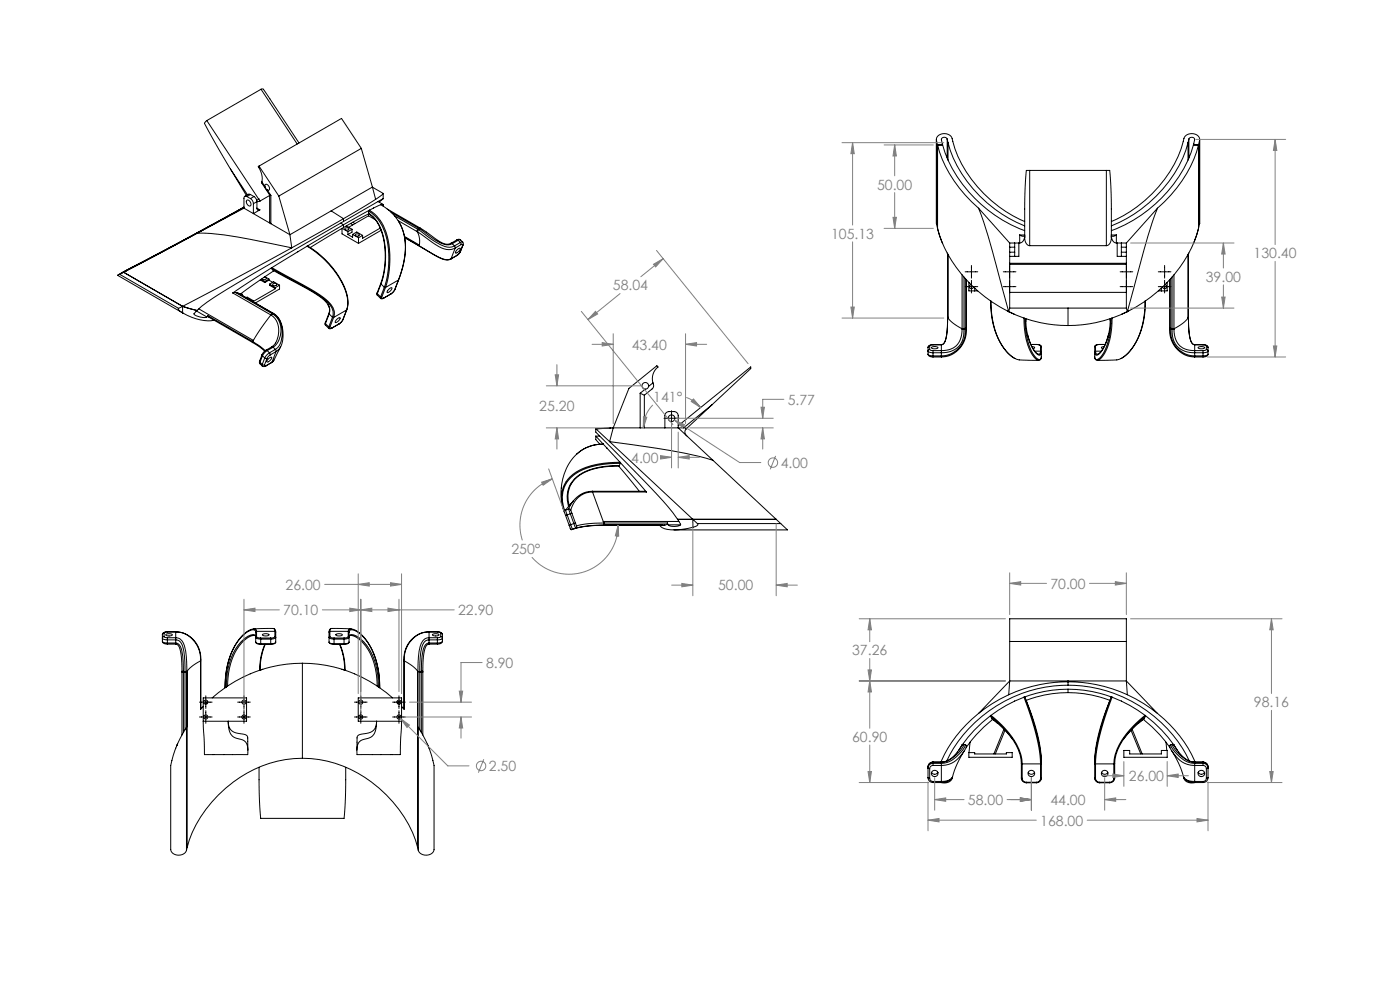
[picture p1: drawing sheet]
<svg xmlns="http://www.w3.org/2000/svg" width="420mm" height="297mm" viewBox="0 0 420 297" stroke-linecap="round" stroke-linejoin="round" font-family="sans-serif">
<defs><g id="words">
<g font-size="4.2" fill="#808080">
<text x="263.1" y="56.8">50.00</text>
<text x="249.3" y="71.6">105.13</text>
<text x="376.1" y="77.4">130.40</text>
<text x="183.9" y="87.1">58.04</text>
<text x="361.7" y="84.5">39.00</text>
<text x="189.5" y="104.8">43.40</text>
<text x="161.8" y="123.3">25.20</text>
<text x="196" y="120.4">141°</text>
<text x="236.3" y="121.3">5.77</text>
<text x="189.4" y="138.7">4.00</text>
<text x="234.2" y="140.2">4.00</text>
<text x="153.4" y="166.1">250°</text>
<text x="85.7" y="176.7">26.00</text>
<text x="215.4" y="177">50.00</text>
<text x="315.1" y="176.4">70.00</text>
<text x="85" y="184.4">70.10</text>
<text x="137.4" y="184.4">22.90</text>
<text x="255.6" y="196.4">37.26</text>
<text x="145.8" y="200.2">8.90</text>
<text x="376.2" y="212">98.16</text>
<text x="255.6" y="222.4">60.90</text>
<text x="146.7" y="231.1">2.50</text>
<text x="338.7" y="234.1">26.00</text>
<text x="290.4" y="241.2">58.00</text>
<text x="315.1" y="241.2">44.00</text>
<text x="312.1" y="247.4">168.00</text>
</g>
</g></defs>
<g fill="none" stroke="#000" stroke-width=".3">
<path d="M62 36.1l-.7 .9 7.9 13.7M62 36.1l16 24.2M78.3 26.8l.7-.1 10.7 16.1M78.3 26.8l-16.3 9.3M78.3 26.8l10.9 16.4M69.2 50.7l4.7 7.9M69.2 50.7l5 7.7M74.1 58.9a.54 .54 0 0 0-.7-.1 .54 .54 0 0 0-.2 .6v3M74.1 58.9l1 .6M75.1 59.5l.7 .7 .2 .8M75.1 58.3l-.5-.1-1.2 .6M75.1 58.3l-1 .6"/>
<path d="M75.1 58.3l1.1 .6M76.2 58.9l.6 .7 .3 .8M76.2 58.9l-1.1 .6M77.7 49.8l-.2 .2a6.1 6.1 0 0 1 1.1 4.5M77.7 49.8l5.9 9M77.8 59.6l-.8 .4M78.6 54.5v.4l2.3 3.6M78.6 54.5l.9 1.4M79.5 55.9v-.5a1.03 1.03 0 0 1 1.2 .3 1.03 1.03 0 0 1 0 1.2l-.5 .1M79.5 55.9l.7 1.1M80.2 57l1.1 1.6M80.9 58.4v8.1l.4 .5v-8.4"/>
<path d="M80.9 58.6l-2.9 1.7M80.9 58.5l.4 .1M83.6 58.8l3.4 11.5M108.4 44.5l-5.9-9-24.8 14.3M108.4 44.5l-24.8 14.3M108.4 44.5l3.3 11.6M111.7 56.1l-12.4 7.1M111.7 56.1l1 3.6M111.7 56.1l3.2 1.8M112.7 59.7l-9.7 5.8M115 59.6l-.1-1.6-2.2 1.7M280.9 41.8v25.3"/>
<path d="M280.9 42.1a2.42 2.42 0 0 1 1.6-2 2.42 2.42 0 0 1 2.5 .5l.5 .6a37.6 37.6 0 0 0 21.9 25.2M280.9 42.1l.4 1.3M280.9 42.1v25M281.3 43.4a37.5 37.5 0 0 0 12.3 19M281.3 43.4v25M281.3 43.4h1.5M282.8 43.4a40.5 40.5 0 0 0 24.6 25.7M284.2 41.7a.91 .91 0 0 0-1-.6 .91 .91 0 0 0-.8 .8l.4 1.5M284.2 41.7l.2 1.1M284.2 41.7v5.7M284.4 42.8a39.2 39.2 0 0 0 23 24.9M284.4 42.8v5.2"/>
<path d="M308.9 51.1h-1l-.2 2.2-.3 6.4v11.5a2.17 2.17 0 0 0 1.5 2.4M308.9 51.1v22.5M308.9 51.1h23M331.9 51.1h1l.2 2.2 .3 6.4v11.5a2.17 2.17 0 0 1-1.5 2.4M331.9 51.1v22.5M356.4 42.8a39.2 39.2 0 0 1-23 24.9M356.4 42.8v5.2M356.7 41.7a.91 .91 0 0 1 .9-.6 .91 .91 0 0 1 .8 .8l-.4 1.5M356.7 41.7l-.3 1.1M356.7 41.7v5.7M358 43.4a40.5 40.5 0 0 1-24.6 25.7M358 43.4h1.6"/>
<path d="M359.6 43.4a37.5 37.5 0 0 1-12.4 19M359.6 43.4v25M359.9 42.1a2.42 2.42 0 0 0-1.6-2 2.42 2.42 0 0 0-2.5 .5l-.5 .6a37.6 37.6 0 0 1-21.9 25.2M359.9 42.1l-.3 1.3M359.9 42.1v25M359.9 41.8v25.3M59.2 69.9l-22.1 11.7M59.2 69.9a96.4 96.4 0 0 1 22.1 3.1l6.2 1.3M73.2 62.1l-34.4 18.5M73.2 62.1l-37.9 20.4 .6-.3M73.2 62.2l-35 18.8M73.2 62.4l13.8 7.9"/>
<path d="M73.2 62.4l-14 7.5M74 60a1.03 1.03 0 0 1 1.1 .6 1.03 1.03 0 0 1-.1 1.2 1.28 1.28 0 0 1-1-1.8zM76 61v3l2-1.1M77.1 62.4a.54 .54 0 0 0 .2 .6 .54 .54 0 0 0 .7-.1M77.1 60.4l-1.1 .6M77.1 60.4v2M77.1 62.4l.9 .5M78 60.3l-.9 .1M87 70.3l.5 4M87.5 74.3h.1M87.5 74.3l-32.7 17.5M92.1 73.8l.7 .3 2.6 1.7"/>
<path d="M92.1 73.8a27.3 27.3 0 0 1 11.9 14.4 7.9 7.9 0 0 1 0 4.7M92.1 73.8l-10.5 6.4M95.4 75.9a27.9 27.9 0 0 1 7.2 8.6M99.3 63.2l-12.3 7.1M99.3 63.2l3.7 2.3M102.2 66.9l.8 .5M102.6 68.5v1.6l5 2.8M102.6 68.4l1.8 1M103 67.4l-10.9 6.4M103 68.2l-9.9 6M103 65.5l-15.5 8.8M103 66.4l-24.8 14.4a184.8 184.8 0 0 0-17.7 11l-1.4 1.3"/>
<path d="M103 65.5v.9M103 67.4v.8M103.5 68.4a.62 .62 0 0 1 .7-.2 .62 .62 0 0 1 .4 .6 .59 .59 0 0 1-.7 .2 .59 .59 0 0 1-.4-.6zM103.9 67.7l1.7 1M104.4 69.4v.9M105.2 67l.6 .4M105.6 68.7v.9l-1.2 .7M105.6 68.7l-1.2 .7M105.8 70.2l1.8 1.1M105.8 70.2l1.2-.7 1.8 1.1M105.8 70.2v.9l-1.4-.8M105.9 66.6l.6 .4"/>
<path d="M106.7 70.2a.62 .62 0 0 1 .6-.2 .62 .62 0 0 1 .5 .6 .59 .59 0 0 1-.7 .2 .59 .59 0 0 1-.4-.6zM107.6 71.3v1.6M108.8 70.6l-1.2 .7M110.5 64.1l-7.5 4.1M110.6 64.7l-6 3.4M110.6 64.7l1.7 1M110.6 64.1v.6M110.6 63.9a12.5 12.5 0 0 1 4.9 9.7 25.4 25.4 0 0 1-1.2 11.5M110.6 63.9v.2M110.6 64.1a12.2 12.2 0 0 1 4.8 9.6 25.2 25.2 0 0 1-1.2 11.2M110.6 64.1h-.1M110.7 63.3a14 14 0 0 1 5.8 11.2 27.8 27.8 0 0 1-1.2 11.6"/>
<path d="M110.7 63.3l-.1 .6M110.8 63l-7.8 4.4M110.8 63l-.1 .3M110.8 63a13.3 13.3 0 0 1 5.9 10.2 28.8 28.8 0 0 1-1.1 13M112 62.4l-1.2 .6M112 62.4h.1M112.3 65.5v.2M112.4 65.6l-.1 .1M113.4 60.4l1.5 .8M113.8 60.6l1.1-1-11.9 6.8M114.1 68.4l-5.3 3v-.8M114.2 61.3l-2.2 1.1"/>
<path d="M114.2 61.3a14.4 14.4 0 0 1 7.2 15.8l-.7 3.1-1.2 3.7M114.2 61.3l.5-.1 .2 .2M114.3 69l-6.7 3.9M115 61.4v.4M116.2 62.7l10 5.7-.4 .1M117.4 63.6l8.4 4.9M118.3 64.7l7 4M119.4 66.1l5.8 3.3M119.6 66.4a18.7 18.7 0 0 1 .6 15.8l-.6 1.6M121.3 70.9l4.5 2.5M121.4 71.1l4.4 2.6M121.4 71.2l4.5 2.6"/>
<path d="M125.2 69.4l.1 .1M125.2 69.4l.6 1.9v2.1M125.3 68.7l-.1 .7M125.3 68.7l.2 .1M125.3 69.5l.7 .5a35.6 35.6 0 0 0 7.1 4.6 4.2 4.2 0 0 0 3.5-.3M125.5 68.8l.8 .5a25.2 25.2 0 0 0 7.8 4.7h1.4l.8-.3M125.5 68.8l-.2 .7M125.8 73.7l4.6 2.7a5.7 5.7 0 0 0 4.5 1.3l.4-.2M125.8 73.7l.1 .1M125.8 73.7h.1M125.8 68.5l.1 .1M125.8 73.4v.3"/>
<path d="M125.9 68.6l.1-.1a21.7 21.7 0 0 1 5.4 3.6 3.5 3.5 0 0 0 3.9 .8M125.9 68.6l.6 .4a22.7 22.7 0 0 0 7.5 4.4l1.7-.4M125.9 68.6l-.4 .2M125.9 73.8l3.3 2a9.1 9.1 0 0 0 5.4 2.1l.6-.2M135.3 77.5l-.1 .1M135.3 72.9l.4 .1M135.3 72.9h.1M135.7 73l.6 .7M136.3 73.7l.3 .6M136.6 74.3l-1.3 3.2M137 76.6l-1.8 1M137.1 74.9l.9-.5a1.33 1.33 0 0 1-1.4 1.3z"/>
<path d="M137.1 71.9l.6-.2 .4 .2M137.1 71.9l.4 .1M137.1 71.9l-1.8 1M137.1 76.5l-.1 .1M137.1 76.5l-1.8 1M137.5 72l-1.8 1M137.5 72l.6 .7M138 75.5l-.9 1M138.1 72.7l.2 .6M138.1 72.7l-1.8 1M138.1 71.9l-.6 .1M138.1 71.9l.7 .7"/>
<path d="M138.2 75.3l-1.2 1.3M138.2 75.3l-.2 .2M138.3 73.3l.5-.1v.3M138.3 73.3l-1.7 1M138.8 73.5l-.8 2M138.8 72.6l.1 .8M138.8 72.6l-.7 .1M138.9 73.4l-.1 .1M138.9 73.4l-.7 1.9M280.9 67.1l.4 1.3M281.3 68.4l1.5 4.6M281.3 68.4a40.5 40.5 0 0 0 21.3 25"/>
<path d="M284.2 75.8l.1 19.4M284.3 76.1v19.1M284.4 76.3v19M291.4 79.6v3.8M293.6 62.4l2.9 8.5 6.1 22.5M293.6 62.4l9.3 10.4M302.9 79.6v3.8M302.9 72.8v1.3M302.9 75.6v1.2M302.9 74.1v1.5M302.9 76.8v15.5M302.9 79.2h35"/>
<path d="M302.9 78.9h35M302.9 72.8h1.5M302.9 74.1h1.5M302.9 75.6h1.5M302.9 76.8h1.5M304.4 72.8v1.3M304.4 75.6v1.2M304.4 72.8h1.3M304.4 74.1v1.5M305.7 72.8v4h-1.3M305.7 72.8h.2M305.9 70.4l1 .4 .5-.4"/>
<path d="M305.9 70.4v2.4M305.9 70.4h1.5M307.4 70.6a2 2 0 0 1-1.5 2.2M307.4 70.4h.1M308.9 73.6h23M333.4 70.6a2 2 0 0 0 1.5 2.2M333.4 70.4h.1M333.4 70.4h1.5M334.9 70.4l-1 .4-.5-.4M334.9 72.8h.3M334.9 70.4v2.4M335.2 72.8h1.2"/>
<path d="M335.2 72.8v4h1.2M336.4 72.8v1.3M336.4 75.6v1.2M336.4 72.8h1.5M336.4 74.1h1.5M336.4 75.6h1.5M336.4 74.1v1.5M336.4 76.8h1.5M337.9 72.8v1.3M337.9 75.6v1.2M337.9 74.1v1.5M337.9 76.8v15.5"/>
<path d="M337.9 79.6v3.8M347.2 62.4l-2.9 8.5-6.1 22.5M347.2 62.4l-9.3 10.4M349.4 79.6v3.8M356.4 76.3v19M356.7 75.8l-.2 19.4M359.6 68.4l-1.6 4.6M359.6 68.4a40.5 40.5 0 0 1-21.4 25M359.9 67.1l-.3 1.3M35.3 82.5l19.7 11.4M35.9 82.2l17.7 10.2M37.1 81.6l-1.2 .6"/>
<path d="M37.1 81.6l17.7 10.2M37.9 81l.1 .1M38.2 81l-1.6 .8 1.3-.8M38.2 81l-1.1 .6M38.8 80.6l-.9 .4M38.8 80.6h.1M53.6 92.4v.5l1.2 .9M54.8 93.8a14 14 0 0 0 9.4 2.2M54.8 91.8l4.3 1.3M54.8 91.8v2M54.8 91.8l-1.2 .6M59 93.2l3 1.8"/>
<path d="M59.1 93.1l-.9 1.1a4.6 4.6 0 0 0 3.8 .9v-.1M59.6 92.6l16.4 9.4M62.3 94.6l.3 .4M62.3 94.6l13.5 7.8M62.3 94.6l-.3 .4M62.6 95l13.1 7.6M69.8 87.8l11.5 6.6M70.7 87.7l-.9 .1M70.7 87.7l.6 .1M70.7 87.7l11 6.3M71.3 87.8l10.5 6.1M72.3 88l.4 .2"/>
<path d="M72.7 88.6h.1M72.7 88.2l-.3 .2M72.7 88.2v.4M73.8 89.2l.3-.2 1.8 1.1M74.5 89.6l.4 .2M75.9 90.1l-.3 .1M78.1 83.9l1.3 .8M78.3 83.7l1.1 .7M79.2 83.1l.6 .2a.61 .61 0 0 1-.5 .5 .61 .61 0 0 1-.7-.3M79.4 84.4v.3M79.5 82.9l1.2 .7M80.7 84l-1.3 .7"/>
<path d="M80.7 84l1.1 .6M80.7 83.6l-1.3 .8M80.7 83.6v.4M80.9 85.2v.3l1.7 1M80.9 85.2l1.2-.7 1.8 1M80.9 85.2l1.7 1M81.3 94.4h.1M81.3 94.4l-2.9 3.9-2.4 3.7M81.3 94.4a6.2 6.2 0 0 1 .3 9.5M81.5 80.5l9.5 5.2a29.5 29.5 0 0 1 8 5.7 3.6 3.6 0 0 1 .7 3.7M81.5 80.5l.4 .5 6.7 3.7a39.9 39.9 0 0 1 9.4 6.1 3.4 3.4 0 0 1 .7 3.3M81.5 80.2l-11.7 7.6"/>
<path d="M81.5 80.2v.3M81.6 80.2l9.4 5.2a30.4 30.4 0 0 1 8.3 5.9 3.8 3.8 0 0 1 .8 3.8M81.7 94l-.4 .4M81.7 94h.1M81.7 94a6.3 6.3 0 0 1 .2 10.1M81.8 93.9l.2 .1M81.9 85.1a.62 .62 0 0 1 .7-.2 .62 .62 0 0 1 .4 .5 .59 .59 0 0 1-.7 .3 .59 .59 0 0 1-.4-.6zM82 94a5.3 5.3 0 0 1 2.8 4.5 8.9 8.9 0 0 1-.6 5.4l-2.1 4.2-.5 .5M82 94a7.4 7.4 0 0 1 1.8 9.6l-1.2 1.1M82 94h-.3M82.2 81.1l-10.1 7.1M82.6 86.5l-6.7 3.9v-.3"/>
<path d="M82.6 86.2v.3M83.9 85.5l-1.3 .7M83.9 85.5v1.1l-7.3 4.2M97.6 96.8l.1 .6M97.6 96.8v.2M97.6 97v.4M97.6 97l1 1M97.6 97.4l1 1M98.4 91.4l.5 1.4-.2 1.1M98.6 98h.4M98.6 98v.4M98.7 93.9l-1.1 2.9"/>
<path d="M98.7 93.9v.2M98.7 93.9h.1M98.7 94.1l1 1M98.7 94.1l-1.1 2.9M99 98v.4l.6-.1M99.5 98.4h-.9M99.5 98.4h.1M99.7 95.1h.4M99.7 95.1l-1.1 2.9M100.1 95.1l-1.1 2.9M101.1 95.6l.8-.4a1.33 1.33 0 0 1-1.3 1.4zM101.7 97.1l-2.2 1.3"/>
<path d="M102.7 84.6a10.6 10.6 0 0 1 1.3 8.2M102.9 95.8l-1.2 1.3M104 92.9l-3.9 2.2M104 92.8v.1M104 92.8l-1.1 3M113.1 87.8l.1 .7M113.1 87.8l.1 .2M113.2 88v.4M113.2 88l1 1M113.2 88.4l1 1M114.2 89l.3 .1M114.2 89v.4"/>
<path d="M114.2 84.9l-1.1 2.9M114.3 84.9v.2M114.3 84.9h.1M114.3 85.1l1 1M114.3 85.1l-1.1 2.9M114.5 89.1l.1 .4 .5-.2M115.1 89.4h-.9M115.1 89.3v.1M115.3 86.1l.3 .1M115.3 86.1l-1.1 2.9M115.6 86.2l-1.1 2.9M116.6 86.7l.8-.5a1.28 1.28 0 0 1-1.2 1.5v-.4z"/>
<path d="M117.2 88.2h.1M117.2 88.2l-2.1 1.2M117.2 88.1l-2.1 1.2M118.4 86.8l-1.2 1.3M118.5 86.7l-1.3 1.5M118.5 86.7l-.1 .1M119.5 83.9l-3.9 2.3M119.5 83.9l-1.1 2.9M119.6 83.8l-.1 .1M119.6 83.8l-1.1 2.9M284.3 95.2a15.4 15.4 0 0 1-1.1 7.7l-.8 .4M284.3 94.9h.1"/>
<path d="M284.3 95.2h.1M284.3 95.2l-.2 4.5-.5 2.3a1.53 1.53 0 0 1-1.2 1.3h-2.5M284.3 95.2l.1 .1M284.4 95.3l1.7 1.7 2.5 1.5M288.6 98.5v.1M288.6 98.6a5.7 5.7 0 0 1-6.2 6.5M288.6 98.5h.6M288.6 82.4v16.1M289.2 98.5v.1M289.2 83v15.5M289.2 98.6a6.1 6.1 0 0 1-6.8 7.1M289.2 98.6h-.6"/>
<path d="M289.5 85.9h3.8M289.5 81.5h3.8M289.6 98.3h.3M289.6 98.3v.3M289.6 83.5v14.8M289.6 98.6a7.3 7.3 0 0 1-7.2 8.1M289.6 98.6h-.4M289.9 98.3l.1 .2M289.9 83.9v14.4M290 98.5l-.4 .1M290 98.5a7.9 7.9 0 0 1-7.6 8.5M290.7 84.6v2.6h2.6"/>
<path d="M290.7 84.7h.1M291.3 85.3a.63 .63 0 0 0-.3 1.1 .63 .63 0 0 0 1-.4M291.4 84v3.8M292.4 86.4v.8M297.1 90.2l.2 .1M297.2 90.2a21.8 21.8 0 0 0 5.7 16.1l1.6 1.1M297.3 90.3a21.2 21.2 0 0 0 5.8 16.1l1.1 .9 1.5 .6 5.9 .1M297.3 90.3l.2 .1M301 85.9h3.8M301 81.5h3.8M302.2 93.2l2.2 1M302.6 93.4h.1"/>
<path d="M302.6 93.4a40.1 40.1 0 0 0 17.8 4.2M302.9 84v3.8M302.9 87.6h35M302.9 92.3h35M302.9 92.3l-.3 1.1M304.4 94.2h.1M307.4 95.4l-.2-.1a19.3 19.3 0 0 0 3 11.8l.8 .7 .6 .2M307.5 95.4a19.4 19.4 0 0 0 3 11.4l.7 .7a.69 .69 0 0 0 .9 .2 .69 .69 0 0 0 .3-.8v-3M307.7 95.5a15.2 15.2 0 0 0 3.5 10.7 .67 .67 0 0 0 1 0 .67 .67 0 0 0 0-1M307.7 95.5l.1 .8M320.4 92.3v5.3M333.1 95.5v.7"/>
<path d="M333.1 96.2l-.5 3.9M333.3 95.4a20.3 20.3 0 0 1-3 11.4l-.7 .7a.69 .69 0 0 1-.9 .2 .69 .69 0 0 1-.3-.8v-3M333.4 95.4l.2-.1a19.3 19.3 0 0 1-3 11.8l-.8 .7-.6 .2M336 85.9h3.8M336 81.5h3.8M336.4 94.2h.1M337.9 92.3l.3 1.1M337.9 84v3.8M338.2 93.4a40.1 40.1 0 0 1-17.8 4.2M338.2 93.4h.1M338.6 93.2l-2.2 1M343.5 90.3l-.1 .1"/>
<path d="M343.5 90.3a21.2 21.2 0 0 1-5.7 16.1l-1.2 .9-1.5 .6-5.9 .1M343.6 90.2a21.7 21.7 0 0 1-5.7 16.1l-1.6 1.2M343.7 90.2l-.2 .1M347.5 85.9h3.8M347.5 81.5h3.8M348.4 86.4v.8M349.4 84v3.8M349.5 85.3a.63 .63 0 0 1 .3 1.1 .63 .63 0 0 1-1-.4M350.1 84.7h.1M350.2 84.6v2.6h-2.7M350.9 98.5a7.9 7.9 0 0 0 7.5 8.5M350.9 98.5l.3 .1"/>
<path d="M350.9 83.9v14.4M350.9 98.3v.2M351.2 98.6a7.3 7.3 0 0 0 7.2 8.1M351.2 98.6h.4M351.2 83.5v14.8M351.2 98.3h-.3M351.2 98.3v.3M351.6 98.6a6.1 6.1 0 0 0 6.8 7.1M351.6 98.6h.6M351.6 83v15.5M351.6 98.5v.1M352.2 82.4v16.1"/>
<path d="M352.2 98.6a5.7 5.7 0 0 0 6.2 6.5M352.2 98.5h-.6M352.2 98.5v.1M356.4 95.3l-1.7 1.7-2.5 1.5M356.5 94.9h.1M356.5 95.2l-.1 .1M356.5 95.2l.2 4.5 .5 2.3a1.53 1.53 0 0 0 1.2 1.3h2.5M356.5 95.2h.1M356.5 94.9v.3M356.5 95.2a18.5 18.5 0 0 0 1 7.5l.4 .4 .5 .2M75.7 102.3v.3M75.7 102.6l.2 .1"/>
<path d="M75.8 102.4l1.9 1.2 1.9 1.5M75.8 102.4l.1 .3M75.9 102.7l3.5 2.5M76 102l-.2 .4M77.9 108.2l.1 .8M77.9 108.2l.1 .4M78 108.6v.4M78 108.6l.7 .6M78 109l.7 .7M78.6 106.2l-.7 2M78.6 106.2l.2 .4M78.7 109.2l.7 .2"/>
<path d="M78.7 109.2v.5M78.7 109.7l.4 .2 .6-.2M78.8 106.6l.6 .7M78.8 106.6l-.8 2M79.4 109.4v.3l.4-.1M79.4 107.3l.7 .1M79.4 107.3l-.7 1.9M79.8 105l.4 .1M79.8 105l-1.2 1.2M79.8 109.6l-.1 .1M80.1 107.4l-.7 2M80.2 105.1l-.9 .7-.5 .8"/>
<path d="M80.2 105.1l.6 .6M80.5 107.6l.9-.6a1.33 1.33 0 0 1-1.4 1.4zM80.8 105.7l-.8 .7-.6 .9M80.8 105.7l.3 .7M81.1 106.4l-1 1M81.5 108.7l-1.8 1M81.5 108.7h.1M81.6 108.6l-1.8 1M81.6 108.6l-.1 .1M81.9 104.1l-.3-.2-1.8 1.1M81.9 104.1l.7 .6M81.9 104.1l-1.7 1"/>
<path d="M82.1 108.1l-.6 .6M82.6 104.7l.2 .7M82.6 104.7l-1.8 1M82.8 105.4l-1.2 3.2M82.8 105.4l-1.7 1M84.2 103.9l-1.4 1.5M192 117.9l1.3 .5M192 117.9v10.3M193.3 118.4v9.8M193.6 116.6l-1.6 1.3M194.6 115.8l-.3 .6-.7 .2M194.6 115.8a1 1 0 0 0-.9-1.2 1 1 0 0 0-1.1 1 1 1 0 0 0 1 1"/>
<path d="M195.9 114.8a1.39 1.39 0 0 1-.3 1.8l-2.3 1.8M195.9 114.8l-1.3 1M197.4 110a4.5 4.5 0 0 0-1.5 4.8M197.4 110l-.3-.4-8.4 6.8-4.7 11.8M197.4 110h.1M278.4 106.1a1.22 1.22 0 0 0 1.5 .9M278.4 106.1l.4 .4 1.1 .2M278.4 104.1v2M278.9 104.7l-.3 .1a.47 .47 0 0 0-.1 .6 .47 .47 0 0 0 .6 .2l.8 .1M278.9 104.7l1 .4M278.9 103.7l-.5 .4M278.9 103.7v1"/>
<path d="M279.5 104.1l.1-.1a1.49 1.49 0 0 1 1.8 .3l-.3 .2a1.54 1.54 0 0 1-1.7-.3zM279.9 103.3a1.25 1.25 0 0 0-1.5 .8M279.9 105.1v.6M279.9 103.3l-1 .4M279.9 106.7v.3M279.9 103.3h.1M279.9 105.7v1M279.9 107h2.5M279.9 103.3h2.5M279.9 105.7h2.5M279.9 105.1h2.5M279.9 106.7h2.5"/>
<path d="M282.4 105.1v.6M282.4 106.7v.3M282.4 103.3v1.8M282.4 105.7v1M308.3 100.2a8.5 8.5 0 0 0 3.3 6M309.3 103.2h1.6M309.6 103.9l.8 .3-.5 .3M310.4 105.2h1.8M310.9 103.2a1.28 1.28 0 0 1 1.5 .7M310.9 103.2l.9 .2 .4 .3M310.9 103.2h.1M312.2 103.7l.2 .2"/>
<path d="M312.2 105.2l-.2 .8-.4 .2M312.2 103.7v1.5M312.4 107l-.3 .8-.5 .2M328.4 107l.2 .7 .6 .3M328.7 103.7l-.3 .2M328.7 105.2l.1 .8 .4 .2M328.7 103.7v1.5M328.7 105.2h1.7M329.9 103.2a1.31 1.31 0 0 0-1.5 .7M329.9 103.2l-.9 .2-.3 .3M329.9 103.2h.1M329.9 103.2h1.6"/>
<path d="M331.2 103.9l-.8 .3 .5 .3M332.6 100l-.5 1.9a6.5 6.5 0 0 1-2.9 4.3M332.6 100.1a10 10 0 0 1-3.3 6.3 .66 .66 0 0 1-.8-.3 .66 .66 0 0 1 .2-.9M358.4 105.1v.6M358.4 106.7v.3M358.4 103.3v1.8M358.4 105.7v1M358.4 107h2.5M358.4 103.3h2.5M358.4 105.7h2.5M358.4 105.1h2.5M358.4 106.7h2.5"/>
<path d="M359.5 104.1l.1-.1a1.49 1.49 0 0 1 1.8 .3l-.3 .2a1.54 1.54 0 0 1-1.7-.3zM360.9 103.3a1.22 1.22 0 0 1 1.5 .8M360.9 105.1v.6M360.9 103.3l1 .4M360.9 106.7v.3M360.9 103.3h.1M360.9 105.7v1M361.9 104.7l-1 .4M361.9 104.7l.3 .1a.47 .47 0 0 1 .1 .6 .47 .47 0 0 1-.6 .2l-.8 .1M361.9 103.7l.5 .4M361.9 103.7v1M362.4 106.1a1.25 1.25 0 0 1-1.5 .9"/>
<path d="M362.4 106.1l-.4 .4-1.1 .2M362.4 104.1v2M173 136.1a16.8 16.8 0 0 0-3.8 17M178.7 130.7l7.3 7.8M178.7 130.7v1l1.3 1.4M178.7 128.5v1l9.4 9.4a160.7 160.7 0 0 1 15.2 16.7M178.7 128.5l4.2 3.9M178.7 130.7h1.2M179.4 133.2a11.1 11.1 0 0 0-6.4 2.9M180.9 133.1h.1a11.6 11.6 0 0 0-8 3M180.9 133.1l-1.3 .1M182.9 132.4l25 23.2"/>
<path d="M182.9 132.4l6.9 .9a141.3 141.3 0 0 1 24.1 4.7M183.3 128.3l-4.5 .3M184 128.2l-1.1 4.2M184 128.2h19.5M184 128.2l-5.3 .3M185.6 139.7l6.2 7.5M185.7 139.7a19.7 19.7 0 0 0-12.6 3.3l-1.7 2M185.8 139.6l-.1 .1M185.8 139.6a20.5 20.5 0 0 0-12.4 3 7.9 7.9 0 0 0-2.8 9.2M186 138.5a23.1 23.1 0 0 0-14.1 3.6 9 9 0 0 0-2.7 11M186 138.5l7.9 9M186 138.5l.1 .4"/>
<path d="M186.1 138.9a22.5 22.5 0 0 0-14 3.5 8.8 8.8 0 0 0-2.7 10.6M186.1 138.9l-.3 .7M199.2 125.3h4.5M199.5 128.2v-3.6a1.25 1.25 0 0 1 1.2-1.3h1.5a1.25 1.25 0 0 1 1.3 1.3v3.6M201.5 123.1v4.5M203.5 128.2h2.2l.2 .3M203.5 128.2l10.4 9.8M205.9 128.5a1.34 1.34 0 0 0 0 2M206.1 130.7h.1M213.7 121.3l11.5-10.8v-.5l-21.7 17.6M213.7 121.3l-8.6 6.9M213.7 121.3l-7.8 7.2"/>
<path d="M213.9 138l19 17.6M169.2 153.1l.1 .5M169.3 153.6l.4 .9M169.4 153l-.2 .1M169.4 153v.1M169.6 152.9l.6 1.4M169.6 152.9l-.3 .7M169.7 154.5l1 2.9M170.2 154.3l-.5 .2M170.2 154.3l1 2.9M170.6 152.6l.5 1.4M170.6 152.6l.6 .3"/>
<path d="M170.6 152.6l-1.2 .4M170.7 151.3l.1 .2M170.7 157.4l.4 1M170.8 151.5l.8-.9-2 2.3M171.1 158.4l.4 .3M171.1 154l1.1 2.9M171.1 154l-.9 .3M171.2 157.2l.5 1.5-.6-.3M171.2 157.2l-.5 .2M171.2 152.9l.4 .9M171.4 145a8 8 0 0 0-.6 6.5M171.5 158.7h.1"/>
<path d="M171.6 153.8l-.5 .2M171.6 153.8l1 2.9M171.9 150.2l-.3 .4M171.9 150.2v.1M171.9 150.2l-1.3 2.4M172.2 156.9l.5 1.4M172.2 156.9l-1 .3M172.6 156.7l-.4 .2M172.6 156.7l.4 1M172.7 158.3l-1.2 .4M173 157.7l-.3 .6M177.7 147.5a6.9 6.9 0 0 0-6.5 5.4"/>
<path d="M177.7 147.2a7.5 7.5 0 0 0-5.8 3M177.7 147.2v.3M177.8 147.5h16.1M177.8 147.2h15.7l.4 .3M177.8 147.2v.3M177.8 147.2h-.1M177.8 147.5l3.2 8.8M177.8 147.5h-.1M181 156.3l.1 .4M181 156.3h22.7M181.1 156.7v.7M181.1 156.7l-5.4 .3-2.7 .7"/>
<path d="M181.1 157.4l-4.5 .2-3.9 .7M181.3 157.4h.1M181.4 157.4h-.3M181.4 156.7v.7M181.4 157.4h.1M181.4 157.4h18.1M181.4 157.4a30.8 30.8 0 0 0-9.3 1.1M198 157.4a2.18 2.18 0 0 0 2.2 1.3l3.4 .1 4.3-.8M198.6 157.4h.1M198.7 157.4h-17.4M199.5 157.4h-.8M200.2 156.7l-.2 .5-.5 .2"/>
<path d="M200.2 156.7l.3 .6M200.2 156.7h-19.1M200.5 157.3h3.7M203.3 155.6l.9 1.7a3.6 3.6 0 0 1-3.7 .1v-.1M203.3 155.6h4.6M207.9 155.6v2.4M207.9 155.6l1.3 1.3M207.9 155.6h25M209.2 156.9v.6l-1.3 .5M209.2 156.9h25M232.9 155.6l1.3 1.3M234.2 156.9l2.1 1.9h-34.1"/>
<path d="M48.7 192.2a1.22 1.22 0 0 0 1.5 .8M48.7 192.2l.5 .4 1 .1M48.7 190.2v2M49.2 190.8l1 .3M49.2 190.8l-.3 .1a.47 .47 0 0 0-.1 .6 .47 .47 0 0 0 .6 .2l.8 .1M49.2 189.7l-.5 .5M49.2 189.7v1.1M49.7 190.2l.3-.2a1.54 1.54 0 0 1 1.7 .3 1.51 1.51 0 0 1-2-.1zM50.2 189.4a1.25 1.25 0 0 0-1.5 .8M50.2 191.1v.7M50.2 189.4l-1 .3M50.2 192.7v.3"/>
<path d="M50.2 189.4h.1M50.2 193h2.5M50.2 189.4h2.5M50.2 191.8h2.5M50.2 191.1h2.5M50.2 192.7h2.5M50.2 191.8v.9M52.7 193.1a1.8 1.8 0 0 1 1.4 1.9l.4 2.6 .1 3.6M52.7 189.4a7.9 7.9 0 0 1 7.6 8.4M52.7 192.7a2.19 2.19 0 0 1 1.8 2.2l.5 3.5v2.8M52.7 191.8a2.17 2.17 0 0 1 2.1 2l.6 3.1 .1 4.5M52.7 191.1v.7"/>
<path d="M52.7 191.1a2.71 2.71 0 0 1 2.6 2.5l.6 3.1 .1 4.6M52.7 189.4a7.9 7.9 0 0 1 7.5 8.4M52.7 192.7v.3M52.7 189.4v1.7M52.7 191.8v.9M60.2 198.1v14.4l.8-.8M60.2 198.1l-2.5 1.5-1.5 1.5M60.2 198.1l.1 14.4M60.2 197.8v.3M60.3 197.8h-.1M74.8 188.9a15.8 15.8 0 0 0-6.7 10.9l-.4 2.4-.2 3.9a21.6 21.6 0 0 1 5.2-15.5l1.1-.9a3.3 3.3 0 0 1 2.5-.9l.4 .6M74.9 188.9l1.1-.4h.5l.5 .7"/>
<path d="M76.7 192.4a1.28 1.28 0 0 0 1.5 .7M76.7 192.4l.5 .4 1 .1M76.7 189.4v3M77 190.8l-.2 .1a.46 .46 0 0 0 .1 .5 .46 .46 0 0 0 .5 0l.8 .1M77 190.8l.3 .3 .9 .1M77 189.2l-.3 .2M77 189.2v1.6M77 189.2h5.5M78.2 191.2v.3M78.2 192.9v.2M78.2 193.1h3M78.2 191.5h3"/>
<path d="M78.2 191.2h3M78.2 191.5v1.4M78.2 192.9h3M78.5 196.3l-.5 3.8M78.8 190.1l.2-.1a1.43 1.43 0 0 1 1.7 .3l-.3 .2a1.47 1.47 0 0 1-1.7-.3zM79.5 193.1l-1.1 3.4-.5 4.4M79.6 193.1l-1.1 3.2M81.2 191.2v.3M81.2 192.9v.2M81.2 191.5v1.4M81.9 188.3l-5.8 .2M81.9 188.4l.6 .3 .2 .7"/>
<path d="M81.9 188.4l.4 .2 .2 .6M82.5 190.8l.2 .1a.46 .46 0 0 1-.2 .5 .46 .46 0 0 1-.5 0l-.8 .1M82.5 190.8l-.4 .3-.9 .1M82.5 189.2l.2 .2M82.5 189.2v1.6M82.7 192.4a1.31 1.31 0 0 1-1.5 .7M82.7 192.4l-.4 .4-1.1 .1M82.7 189.4v3M90.7 198.8a39.9 39.9 0 0 1 12.8 2.1M90.7 198.8a39.9 39.9 0 0 0-12.8 2.1M90.7 198.8v28.5M98.7 192.4a1.28 1.28 0 0 0 1.5 .7"/>
<path d="M98.7 192.4l.5 .4 1 .1M98.7 189.4v3M99 190.8l.3 .3 .9 .1M99 190.8l-.2 .1a.46 .46 0 0 0 .1 .5 .46 .46 0 0 0 .5 0l.8 .1M99 189.2l-.3 .2M99 189.2h5.5M99 189.2v1.6M99.5 188.3l5.8 .2M99.5 188.4l-.4 .2-.1 .6M99.5 188.4l-.5 .2-.3 .8M100.2 191.2v.3M100.2 192.9v.2"/>
<path d="M100.2 193.1h3M100.2 191.5h3M100.2 191.2h3M100.2 192.9h3M100.2 191.5v1.4M100.8 190.1h.1a1.55 1.55 0 0 1 1.8 .2l-.3 .2a1.26 1.26 0 0 1-1.6-.4zM101.9 193.1l1 3M102 193.1l1.1 3.4 .4 4.4M102.9 196.1l.5 4.7-.8-.2M103.2 191.2v.3M103.2 192.9v.2M103.2 191.5v1.4"/>
<path d="M104.5 190.8l-.4 .3-.9 .1M104.5 190.8l.2 .1a.46 .46 0 0 1-.2 .5 .46 .46 0 0 1-.5 0l-.8 .1M104.5 189.2l.2 .2M104.5 189.2v1.6M104.7 192.4a1.31 1.31 0 0 1-1.5 .7M104.7 192.4l-.4 .4-1.1 .1M104.7 189.4v3M106.6 188.9l-1.2-.4h-.5l-.4 .7M106.7 188.9a16.2 16.2 0 0 1 6.7 11.4l.5 5.8a21.5 21.5 0 0 0-5.2-15.5l-1.1-.9a3.3 3.3 0 0 0-2.5-.9l-.4 .6M121.3 197.8v.3M121.3 198.1l-.1 14.4M121.3 198.1l2.5 1.5 1.5 1.5"/>
<path d="M121.3 198.1v14.4l-.8-.8M128.7 191.8a2.17 2.17 0 0 0-2.1 2l-.5 3.1-.2 4.5M128.7 192.7a2.19 2.19 0 0 0-1.8 2.2l-.4 3.5-.1 2.8M128.7 191.1a2.71 2.71 0 0 0-2.6 2.5l-.6 3.1-.1 4.6M128.7 191.1v.7M128.7 189.4a7.9 7.9 0 0 0-7.4 8.4M128.7 192.7v.3M128.7 193h2.5M128.7 189.4h2.5M128.7 189.4v1.7M128.7 191.8v.9M128.7 191.8h2.5"/>
<path d="M128.7 191.1h2.5M128.7 192.7h2.5M128.7 189.4a7.8 7.8 0 0 0-7.4 8.4M128.7 193.1a1.95 1.95 0 0 0-1.4 2.1l-.5 6M129.7 190.2l.3-.2a1.54 1.54 0 0 1 1.7 .3 1.51 1.51 0 0 1-2-.1zM131.2 189.4a1.22 1.22 0 0 1 1.5 .8M131.2 191.1v.7M131.2 189.4l1 .3M131.2 192.7v.3M131.2 189.4h.1M131.2 191.8v.9M132.2 190.8l.3 .1a.47 .47 0 0 1 .2 .6 .47 .47 0 0 1-.7 .2l-.8 .1"/>
<path d="M132.2 190.8l-1 .3M132.2 189.7l.5 .5M132.2 189.7v1.1M132.7 192.2a1.25 1.25 0 0 1-1.5 .8M132.7 192.2l-.4 .4-1.1 .1M132.7 190.2v2M302.9 192.3h35M54.6 201.2v.2M54.6 201.4v18.9M54.6 201.4h.4M54.6 201.2h.4M55 201.2v.2"/>
<path d="M55 201.4h.5M55 201.4v18.1M55.5 201.4h.1M55.5 201.4v17.3M55.9 218a31.6 31.6 0 0 0-4.7 11.4v25.2a2.55 2.55 0 0 0 2.3 1.7 2.55 2.55 0 0 0 2.4-1.5M55.9 218v36.8M56 201.3l-.5 .1M56 201.3l-.1 16.7M56 201.3h.1M56.2 201.1l-.2 .2M56.2 201.1v52.9M59.8 210.4h3.8"/>
<path d="M59.8 214.9h3.8M60.6 212.1l-.3 .3M61 216.2l.3 10h13a4.4 4.4 0 0 0-1.1-4.3l-.4-.2a3.9 3.9 0 0 1-4.1-3.1l-.2-2.4a3.3 3.3 0 0 0 3.4 3.7h.6a1.41 1.41 0 0 1 1.8 1.3l.1 3.6M61 209.2h13v7h-13zM61.7 208.5v3.8M61.7 213v3.8M62.4 210.3l-.8 .7M68 205.8l-4.3 3.4M68.3 205.6a18.2 18.2 0 0 1 5.4-14l1.7-1 1.1-.1 .2 .4-.1-.4a1.7 1.7 0 0 0-2.2 .2 15.7 15.7 0 0 0-6.4 12.2l-.1 3M68.3 205.6l-.7 .5M71.3 210.4h3.8M71.3 214.9h3.8"/>
<path d="M73.2 208.5v3.8M73.2 213v3.8M77.9 200.9l-1.4 .5a41.5 41.5 0 0 0-8.2 4.2M78.1 200.1l-.1 .7 .9-.2M103.5 200.9l1.5 .5a41.5 41.5 0 0 1 8.2 4.2M106.3 210.4h3.8M106.3 214.9h3.8M107.5 209.2h13v7h-13zM108.2 208.5v3.8M108.2 213v3.8M113.2 205.6l.6 .5M113.2 205.6a18.2 18.2 0 0 0-5.4-14l-1.8-1-1-.1-.3 .4 .1-.4a1.7 1.7 0 0 1 2.2 .2 15.7 15.7 0 0 1 6.4 12.2l.1 3"/>
<path d="M113.4 205.8l4.4 3.4M117.8 210.4h3.8M117.8 214.9h3.8M119.1 210.3l.7 .7M119.7 208.5v3.8M119.7 213v3.8M120.5 216.2l-.4 10h-13a4.4 4.4 0 0 1 1.2-4.3l.4-.2a3.9 3.9 0 0 0 4-3.1l.3-2.4a3.3 3.3 0 0 1-3.5 3.7h-.5a1.41 1.41 0 0 0-1.9 1.3v3.6M120.8 212.1l.3 .3M125.3 201.1l.1 .2M125.3 201.1v52.9M125.4 201.3h.1M125.4 201.3l.5 .1"/>
<path d="M125.4 201.3l.1 16.7M125.5 218a31.6 31.6 0 0 1 4.7 11.4v25.2a2.55 2.55 0 0 1-2.2 1.7 2.55 2.55 0 0 1-2.5-1.5M125.5 218v36.8M125.9 201.4h.1M125.9 201.4v17.3M126.4 201.4h.4M126.4 201.4h-.5M126.4 201.4v18.1M126.4 201.2v.2M126.8 201.2h-.4M126.8 201.2v19.1M297.2 214.7a29 29 0 0 1 8.3 9.9l.5 1.5 .4 2.8"/>
<path d="M297.2 214.7l.4 .7M297.3 214.4l-.1 .3M297.3 214.4a39.9 39.9 0 0 0-8.7 8.9M297.3 214.4a30.3 30.3 0 0 1 8.4 10.1l.7 2.4 .3 2M297.6 215.4l1.6 1.3M297.8 215.6a38.9 38.9 0 0 0-7.9 8.4M299.2 216.7l2.8 2.7 1.8 2.2M301.2 218.5l-3 7.5M301.5 218.9l-2.9 7.1M302.6 208.2a42.8 42.8 0 0 1 35.6 0M302.6 208.2a40.2 40.2 0 0 0-20.3 20.2M302.9 204.1l-.3 4.1"/>
<path d="M302.9 204.1h35M302.9 204.1l-9.3 9.7M302.9 204.1v-18.7h35v18.7M304.4 210.1l-2.6 1.3-4.5 3M304.4 210.1h.1M307.2 208.9a80.6 80.6 0 0 1 4.9 18.8l.1 1.2M307.2 208.9h.2a66.9 66.9 0 0 1 5 20h-.2M307.2 208.9l-2.8 1.2M307.8 209.8a55.8 55.8 0 0 1 4.6 18.5v4.9M320.4 207.6a35.2 35.2 0 0 1 12.6 2.3M320.4 206.6a37.5 37.5 0 0 1 13.2 2.3M320.4 207.6a35.2 35.2 0 0 0-12.6 2.3"/>
<path d="M320.4 206.6a37.5 37.5 0 0 0-13.2 2.3M320.4 205.4a40.7 40.7 0 0 0-36.4 22.6M320.4 205.4a40.7 40.7 0 0 1 36.4 22.6M320.4 204.1v1.3M320.4 206.6v1M333 209.8a55.8 55.8 0 0 0-4.6 18.5v4.9M333.6 208.9l2.8 1.2M333.6 208.9a80.6 80.6 0 0 0-4.9 18.8v1.2M333.6 208.9h-.2a66.9 66.9 0 0 0-5 20h.3M336.4 210.1h.1M336.4 210.1l2.6 1.3 4.5 3M337.9 204.1l.3 4.1"/>
<path d="M337.9 204.1l9.3 9.7M338.2 208.2a40.2 40.2 0 0 1 20.3 20.2M339.3 218.9l2.9 7.1M339.6 218.5l3.1 7.5M343 215.6a38.9 38.9 0 0 1 7.9 8.4M343.2 215.4l-1.6 1.3M343.2 215.4l-3.5 3.1-2.7 3.1M343.5 214.4a30.3 30.3 0 0 0-8.4 10.1l-.7 2.4-.2 2M343.5 214.4l.1 .3M343.5 214.4a39.9 39.9 0 0 1 8.7 8.9M343.6 214.7a29 29 0 0 0-8.3 9.9l-.5 1.5-.4 2.8M343.6 214.7l-.4 .7"/>
<path d="M52.7 224.2h.1M53.2 223l-.2 .6M77.7 229.9l.1 8.7 .4 6.7h25l.4-6.7 .1-8.7M90.7 227.3a37.4 37.4 0 0 1 34.6 26.7M90.7 227.3a37.4 37.4 0 0 0-34.5 26.7M128.2 223l.3 .6M128.7 224.2h.1M278.4 233.1a1.47 1.47 0 0 0 1.5 1.4M278.4 233.1l.5 .2M278.4 229.8v3.3M278.9 233.3a.97 .97 0 0 0 1 .9M278.9 230.3v3"/>
<path d="M279.5 231.5a1.02 1.02 0 0 0 .9 .6 1.02 1.02 0 0 0 .9-.6M279.9 228.4a1.47 1.47 0 0 0-1.5 1.4M279.9 228.8v.6M279.9 229.4a.97 .97 0 0 0-1 .9M279.9 228.8a1.17 1.17 0 0 0-1.3 1.5h.3M279.9 228.4a1.46 1.46 0 0 0-1.5 1.4M279.9 228.4h.1M279.9 234.2v.3M279.9 228.4h2.5M279.9 234.5h2.5M279.9 228.8h2.5M279.9 229.4h2.5"/>
<path d="M279.9 234.2h2.5M279.9 228.4v.4M281.3 231.5h.1M281.3 231.5l-.1 .2M281.3 231.5v.1M281.3 231.4v.1M282.4 228.8v.6M282.4 234.2v.3M282.4 228.4v.4M282.4 229.4v4.8M285.7 232.9a2.42 2.42 0 0 1-3.3 1.6M285.7 232.9a3.3 3.3 0 0 1-3.3 1.3"/>
<path d="M285.7 232.9h.1M285.7 232.9a3.4 3.4 0 0 1-3.3 1.6M287.2 225.4a6.5 6.5 0 0 1-4.8 3M288.6 223.3h.1M288.6 223.3l-1.4 2.1M288.6 223.3l-1 1.6M289.2 223.1l-.6 .2M289.2 223.1a10 10 0 0 1-6 5.3h-3.3M289.2 223.1l.4 .1M289.4 224.9a27.4 27.4 0 0 0-3.7 8M289.6 223.2l.3 .4v.4M289.6 223.2a9.5 9.5 0 0 1-6.9 5.6h-.3"/>
<path d="M289.6 223.3l.3 .5M289.6 223.3h.1M289.8 224.1a10 10 0 0 1-6.1 5.2l-1.3 .1M289.9 224h.1M290.7 225.6h1.7v.4h9.5v-.4h1.8v1.4h-13zM291 222.4l-.3 3.2M306.4 233.2a1.47 1.47 0 0 0 1.5 1.4M306.4 228.9h.3M306.4 233.2l.3 .1M306.4 228.9v4.3M306.7 233.3a1.21 1.21 0 0 0 1.2 1.1M306.7 228.9h5.5"/>
<path d="M306.7 228.9v4.4M307.9 234.4v.2M307.9 234.6h3M307.9 234.4h3M308.5 231.5a1.03 1.03 0 0 0 .9 .6 1.03 1.03 0 0 0 .9-.6M310.3 231.5h.1M310.9 234.4v.2M312.2 233.3a1.21 1.21 0 0 1-1.3 1.1M312.2 228.9v4.4M312.3 233.7l-.6 .7-.8 .2M312.4 233.2l-.2 .1M312.4 233.2l-.1 .5"/>
<path d="M328.4 233.2a1.46 1.46 0 0 0 1.5 1.4M328.4 233.2l.3 .1M328.7 233.3a1.21 1.21 0 0 0 1.2 1.1M328.7 228.9h5.5M328.7 228.9v4.4M329.9 234.4v.2M329.9 234.6h3M329.9 234.4h3M330.5 231.5h.1M332.3 231.5a1.03 1.03 0 0 1-.9 .6 1.03 1.03 0 0 1-.9-.6M332.9 234.4v.2M334.2 233.3a1.21 1.21 0 0 1-1.3 1.1"/>
<path d="M334.2 228.9v4.4M334.4 233.2a1.46 1.46 0 0 1-1.5 1.4M334.4 228.9h-.2M334.4 233.2l-.2 .1M334.4 228.9v4.3M337.2 224.9h1.7v1.1h9.5v-1.1h1.8v2.1h-13zM349.8 222.4l.2 2.5M350.9 223.8v.2M350.9 224h.1M351 224.1a10 10 0 0 0 6.1 5.2l1.3 .1M351.2 223.2a9.5 9.5 0 0 0 6.9 5.6h.3M351.2 223.2l-.3 .6"/>
<path d="M351.4 224.9a27.4 27.4 0 0 1 3.7 8M351.6 223.1a10 10 0 0 0 6 5.3h3.3M351.6 223.1l.6 .2M351.6 223.1l-.4 .2M352.2 223.3l1 1.6M352.2 223.3l1.4 2.1M352.2 223.3h.1M353.6 225.4a6.3 6.3 0 0 0 4.8 3M355.1 232.9a3.4 3.4 0 0 0 3.3 1.6M355.1 232.9h.1M355.1 232.9a3.3 3.3 0 0 0 3.3 1.3M355.1 233a2.42 2.42 0 0 0 3.3 1.5"/>
<path d="M358.4 228.8v.6M358.4 234.2v.3M358.4 228.4h2.5M358.4 234.5h2.5M358.4 228.4v.4M358.4 229.4v4.8M358.4 228.8h2.5M358.4 229.4h2.5M358.4 234.2h2.5M359.5 231.5a1.02 1.02 0 0 0 .9 .6 1.02 1.02 0 0 0 .9-.6M359.5 231.5h.1M359.5 231.4l.1 .1"/>
<path d="M359.6 231.5v.2M359.6 231.5v.1M360.9 228.4a1.47 1.47 0 0 1 1.5 1.4M360.9 228.8v.6M360.9 228.8a1.17 1.17 0 0 1 1.4 1.5h-.4M360.9 229.4a.97 .97 0 0 1 1 .9M360.9 228.4a1.46 1.46 0 0 1 1.5 1.4M360.9 228.4h.1M360.9 234.2v.3M360.9 228.4v.4M361.9 233.3a.97 .97 0 0 1-1 .9M361.9 230.3v3"/>
<path d="M362.4 233.1a1.47 1.47 0 0 1-1.5 1.4M362.4 233.1l-.5 .2M362.4 229.8v3.3M56.2 254l-.3 .8M125.3 254l.2 .8"/>
<circle cx="201.5" cy="125.3" r="1"/>
<circle cx="61.7" cy="214.9" r=".63"/>
<circle cx="61.7" cy="210.4" r=".63"/>
<circle cx="73.2" cy="214.9" r=".63"/>
<circle cx="73.2" cy="210.4" r=".63"/>
<circle cx="108.2" cy="210.4" r=".63"/>
<circle cx="108.2" cy="214.9" r=".63"/>
<circle cx="119.7" cy="210.4" r=".63"/>
<circle cx="119.7" cy="214.9" r=".63"/>
<circle cx="280.4" cy="231.8" r=".97"/>
<circle cx="309.4" cy="231.8" r=".97"/>
<circle cx="331.4" cy="231.8" r=".97"/>
<circle cx="360.4" cy="231.8" r=".97"/>
</g>
<g fill="none" stroke="#808080" stroke-width=".3">
<path d="M252.6 42.8h30.5M255.8 42.8l.5 3.3h-1zM255.8 42.8v24.6M265.2 43.4h14.8M268.4 43.4l.5 3.3h-1zM268.4 43.4v9.3M268.4 57.7v10.7M358.8 41.8h26.9M382.5 41.8l.5 3.3h-1zM382.5 41.8v31.5M196.1 79.2l2.8-1.7-2.2 2.5zM196.9 75.1l27.5 33.9"/>
<path d="M198.9 77.5l-6.6 5.4M255.8 72.5v22.8M265.2 68.4h14.8M267.9 65.1h1l-.5 3.3zM339.2 72.8h31M367 72.8l.5 3.3h-1zM367 72.8v7.5M382.5 78.3v28.7M174.4 93.3l27.5 33.9M178.6 93.3l.7 .8-2.9 1.7zM186 88l-9.6 7.8M252.6 95.3h30.5"/>
<path d="M255.3 92h1l-.5 3.3zM339.2 92.3h31M366.5 89h1l-.5 3.3zM367 85.4v6.9M163.9 115.6h28.4M166.6 112.3h1l-.5 3.3zM167.1 109.3v6.3M177.6 103.2h6.4M180.7 102.7l3.3 .5-3.3 .5zM184 100v27M205.7 103.2l3.3-.5v1zM205.7 100v27"/>
<path d="M205.7 103.2h6.3M205.9 119.1l2.3 1.2 2 1.8M208.1 119.6l2.1 2.5-2.8-1.8zM235.2 119.7h-6.4v5.6M362.2 107h23.5M382 103.7h1l-.5 3.3zM163.9 128.2h18.8M167.1 128.2l.5 3.3h-1zM167.1 128.2v6.4M193 124.9l1 .2-1 3.1zM195.9 121.4a9.7 9.7 0 0 0-2.9 6.8M198.2 136.6l3.3 .5-3.3 .5z"/>
<path d="M198.8 137.1h2.7M201.5 126.6v13.6M202.3 125.9l3 1.4-.5 .8zM202.3 125.9l19.6 12.7h6.3M202.7 125.3h29.3M203.5 137.1l3.3-.5v1zM203.5 129.5v10.7M203.5 137.1h6.3M206.9 128.2h25.1M228.3 122h1l-.5 3.3zM228.8 128.2l.5 3.3h-1zM228.8 128.2v6.4"/>
<path d="M232.7 136.6l-1.6 4.1M162.5 144.5l3.2-1-2.8 1.9zM164.6 140.5l4.6 12.8M165.7 143.5a14.7 14.7 0 0 0-9 18.4M185.5 157.4l.1 3.3-1-.1zM185.5 157.4a14.7 14.7 0 0 1-9.6 13.8 14.7 14.7 0 0 1-16.3-4.2M207.9 156.9v21.6M232.9 156.9v21.6M73.2 179.6v34M97.4 175.1h23.1M107.5 175.1l3.3-.5v1.1zM107.5 172v35.9"/>
<path d="M108.2 179.6v34M117.2 174.6l3.3 .5-3.3 .6zM119.7 179.6v27.7M120.5 172v35.9M201.5 175.4h6.4M204.6 174.9l3.3 .5-3.3 .5zM232.9 175.4l3.3-.5v1zM232.9 175.4h6.3M302.9 174.8l3.3-.5v1zM302.9 171.7v12.5M302.9 174.8h11M326.8 174.8h11.1"/>
<path d="M334.6 174.3l3.3 .5-3.3 .5zM337.9 171.7v12.5M73.2 182.8l3.3-.5v1zM73.2 182.8h10.6M96.7 182.8h39.6M104.9 182.3l3.3 .5-3.3 .5zM108.2 182.8l3.3-.5v1zM116.4 182.3l3.3 .5-3.3 .5zM144.6 198.6h-6.3v11.8M257.8 185.4h43.8M260.9 185.4l.5 3.4h-1zM260.9 185.4v6.9"/>
<path d="M260.9 197.4v20.8M339.2 185.4h45.4M381.4 185.4l.5 3.4h-1zM381.4 185.4v22.4M120.1 215.3l2.7 2-.7 .7zM120.1 215.3l14.2 14.2h6.4M121 214.9h20.5M122.9 210.4h18.6M137.8 207.1h1l-.5 3.3zM138.3 214.9l.5 3.3h-1zM138.3 214.9v6.3M257.8 204.1h43.8"/>
<path d="M260.4 200.8h1l-.5 3.3zM260.9 204.1l.5 3.3h-1zM381.4 212.9v21.6M145.1 227.5l-1.6 4.1M257.8 234.5h20.8M260.4 231.2h1l-.5 3.3zM260.9 223.3v11.2M278.4 234.4v14.6M280.4 239.6l3.3-.5v1zM280.4 233.1v9.7M280.4 239.6h8.8M302.1 239.6h7.3"/>
<path d="M306.1 239.1l3.3 .5-3.3 .5zM309.4 233.1v9.7M330.8 232.5h6.4M331.4 239.6l3.3-.5v1zM331.4 239.6h6.4M331.4 233.1v9.7M333.9 232l3.3 .5-3.3 .5zM337.2 228.2v7.5M350.2 232.5l3.3-.5v1zM350.2 228.2v7.5M350.2 232.5h6.3M362.2 234.5h22.4"/>
<path d="M362.4 234.4v14.6M380.9 231.2h1l-.5 3.3zM278.4 245.8l3.3-.5v1zM278.4 245.8h32.5M326.2 245.8h36.2M359.1 245.3l3.3 .5-3.3 .5z"/>
<circle cx="231.9" cy="138.6" r="1.41"/>
<circle cx="144.3" cy="229.6" r="1.41"/>
</g>
<path d="M278.4 245.8l3.3-.5v1zM359.1 245.3l3.3 .5-3.3 .5zM334.6 174.3l3.3 .5-3.3 .5zM302.9 174.8l3.3-.5v1zM381.4 185.4l.5 3.4h-1zM380.9 231.2h1l-.5 3.3zM280.4 239.6l3.3-.5v1zM306.1 239.1l3.3 .5-3.3 .5zM306.1 239.1l3.3 .5-3.3 .5zM331.4 239.6l3.3-.5v1zM350.2 232.5l3.3-.5v1zM333.9 232l3.3 .5-3.3 .5zM260.9 204.1l.5 3.3h-1zM260.4 231.2h1l-.5 3.3zM260.9 185.4l.5 3.4h-1zM260.4 200.8h1l-.5 3.3zM382.5 41.8l.5 3.3h-1zM382 103.7h1l-.5 3.3zM367 72.8l.5 3.3h-1zM366.5 89h1l-.5 3.3zM267.9 65.1h1l-.5 3.3zM268.4 43.4l.5 3.3h-1zM255.3 92h1l-.5 3.3zM255.8 42.8l.5 3.3h-1zM185.5 157.4l.1 3.3-1-.1zM162.5 144.5l3.2-1-2.8 1.9zM204.6 174.9l3.3 .5-3.3 .5zM232.9 175.4l3.3-.5v1zM205.7 103.2l3.3-.5v1zM180.7 102.7l3.3 .5-3.3 .5zM228.3 122h1l-.5 3.3zM228.8 128.2l.5 3.3h-1zM202.3 125.9l2.5 2.2 .5-.8zM208.1 119.6l2.1 2.5-2.8-1.8zM193 124.9l1 .2-1 3.1zM166.6 112.3h1l-.5 3.3zM167.1 128.2l.5 3.3h-1zM198.2 136.6l3.3 .5-3.3 .5zM203.5 137.1l3.3-.5v1zM196.1 79.2l2.8-1.7-2.2 2.5zM178.6 93.3l.7 .8-2.9 1.7zM120.1 215.3l2 2.7 .7-.7zM117.2 174.6l3.3 .5-3.3 .6zM107.5 175.1l3.3-.5v1.1zM108.2 182.8l3.3-.5v1zM116.4 182.3l3.3 .5-3.3 .5zM137.8 207.1h1l-.5 3.3zM138.3 214.9l.5 3.3h-1zM73.2 182.8l3.3-.5v1zM104.9 182.3l3.3 .5-3.3 .5z" fill="#808080"/>
<use href="#words"/>
</svg>
